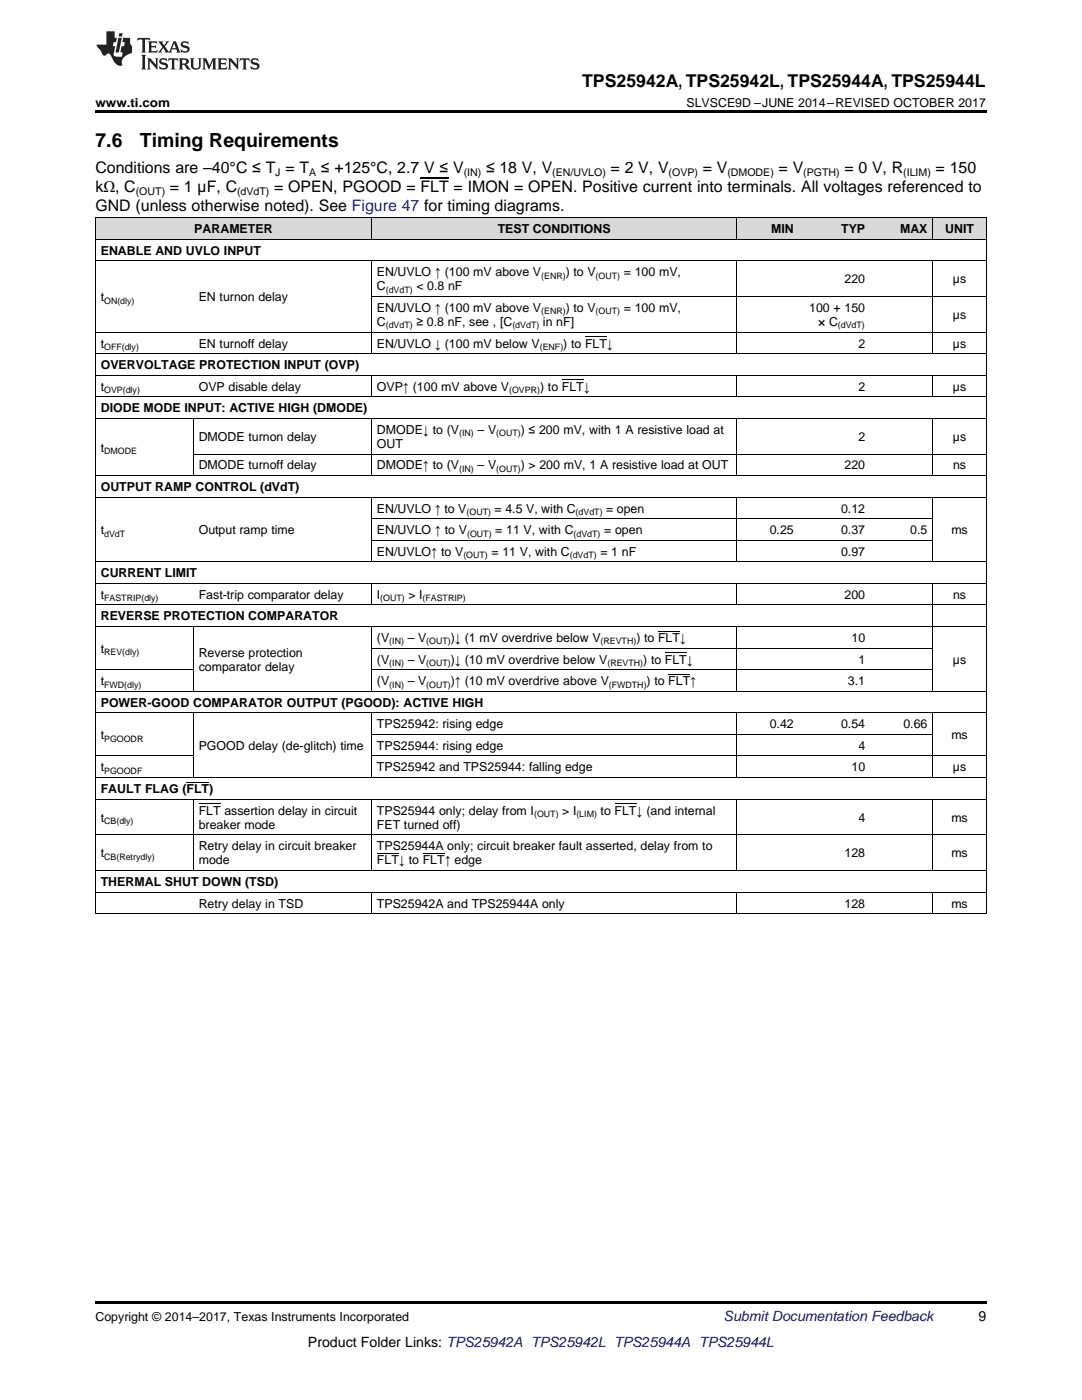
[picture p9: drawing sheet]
<svg xmlns="http://www.w3.org/2000/svg" width="216mm" height="279mm" viewBox="0 0 216 279" stroke-linecap="round" stroke-linejoin="round" font-family="sans-serif">
<defs><g id="words">
<g font-size="3.9">
<text x="19" y="29.3">7.6</text>
<text x="27.9" y="29.3">Timing Requirements</text>
</g>
<text font-size="3.5" x="116.2" y="17.3">TPS25942A, TPS25942L, TPS25944A, TPS25944L</text>
<g font-size="3.2">
<text x="19" y="34.4">Conditions are –40°C ≤ T = T</text>
<text x="64" y="34.4">≤ +125°C, 2.7 V ≤ V</text>
<text x="97" y="34.4">≤ 18 V, V</text>
<text x="121.8" y="34.4">= 2 V, V</text>
<text x="140.2" y="34.4">= V</text>
<text x="155.4" y="34.4">= V</text>
<text x="168.5" y="34.4">= 0 V, R</text>
<text x="186.7" y="34.4">= 150</text>
<text x="19" y="38.3">kΩ, C</text>
<text x="33.9" y="38.3">= 1 µF, C</text>
<text x="54.7" y="38.3">= OPEN, PGOOD = FLT = IMON = OPEN. Positive current into terminals. All voltages referenced to</text>
<text x="19" y="42.2">GND (unless otherwise noted). See Figure 47 for timing diagrams.</text>
</g>
<text font-size="2.8" fill="#0000c8" x="144.4" y="263.6">Submit Documentation Feedback</text>
<g font-size="2.8">
<text x="195.3" y="263.6">9</text>
<text x="61.5" y="268.9">Product Folder Links: TPS25942A TPS25942L TPS25944A TPS25944L</text>
</g>
<g font-size="2.5">
<text x="19" y="21.4">www.ti.com</text>
<text x="137" y="21.4">SLVSCE9D –JUNE 2014–REVISED OCTOBER 2017</text>
<text x="38.8" y="46.5">PARAMETER</text>
<text x="99.3" y="46.5">TEST CONDITIONS</text>
<text x="153.9" y="46.5">MIN</text>
<text x="167.9" y="46.5">TYP</text>
<text x="179.6" y="46.5">MAX</text>
<text x="188.6" y="46.5">UNIT</text>
<text x="20.1" y="50.8">ENABLE AND UVLO INPUT</text>
<text x="75.2" y="55.1">EN/UVLO ↑ (100 mV above V</text>
<text x="75.2" y="57.9">C</text>
<text x="83.1" y="57.9">&lt; 0.8 nF</text>
<text x="112.9" y="55.1">) to V</text>
<text x="124.5" y="55.1">= 100 mV,</text>
<text x="168.5" y="56.5">220</text>
<text x="190.1" y="56.5">µs</text>
<text x="20.1" y="60.1">t</text>
<text x="39.7" y="60.1">EN turnon delay</text>
<text x="75.2" y="62.2">EN/UVLO ↑ (100 mV above V</text>
<text x="75.2" y="65.1">C</text>
<text x="83.1" y="65.1">≥ 0.8 nF, see , [C</text>
<text x="108.3" y="65.1">in nF]</text>
<text x="112.9" y="62.2">) to V</text>
<text x="124.5" y="62.2">= 100 mV,</text>
<text x="161.5" y="62.2">100 + 150</text>
<text x="163.3" y="65.1">× C</text>
<text x="190.1" y="63.6">µs</text>
<text x="20.1" y="69.4">t</text>
<text x="39.7" y="69.4">EN turnoff delay</text>
<text x="75.2" y="69.4">EN/UVLO ↓ (100 mV below V</text>
<text x="112.4" y="69.4">) to FLT↓</text>
<text x="171.3" y="69.4">2</text>
<text x="190.1" y="69.4">µs</text>
<text x="20.1" y="73.7">OVERVOLTAGE PROTECTION INPUT (OVP)</text>
<text x="20.1" y="78">t</text>
<text x="39.7" y="78">OVP disable delay</text>
<text x="75.2" y="78">OVP↑ (100 mV above V</text>
<text x="107.8" y="78">) to FLT↓</text>
<text x="171.3" y="78">2</text>
<text x="190.1" y="78">µs</text>
<text x="20.1" y="82.3">DIODE MODE INPUT: ACTIVE HIGH (DMODE)</text>
<text x="39.7" y="88">DMODE turnon delay</text>
<text x="75.2" y="86.6">DMODE↓ to (V</text>
<text x="75.2" y="89.4">OUT</text>
<text x="95.3" y="86.6">– V</text>
<text x="103.9" y="86.6">) ≤ 200 mV, with 1 A resistive load at</text>
<text x="171.3" y="88">2</text>
<text x="190.1" y="88">µs</text>
<text x="20.1" y="90.1">t</text>
<text x="39.7" y="93.7">DMODE turnoff delay</text>
<text x="75.2" y="93.7">DMODE↑ to (V</text>
<text x="95.3" y="93.7">– V</text>
<text x="103.9" y="93.7">) &gt; 200 mV, 1 A resistive load at OUT</text>
<text x="168.5" y="93.7">220</text>
<text x="190.2" y="93.7">ns</text>
<text x="20.1" y="98">OUTPUT RAMP CONTROL (dVdT)</text>
<text x="20.1" y="106.6">t</text>
<text x="39.7" y="106.6">Output ramp time</text>
<text x="75.2" y="102.3">EN/UVLO ↑ to V</text>
<text x="75.2" y="106.6">EN/UVLO ↑ to V</text>
<text x="98.7" y="102.3">= 4.5 V, with C</text>
<text x="98.8" y="106.6">= 11 V, with C</text>
<text x="120.5" y="106.6">= open</text>
<text x="120.9" y="102.3">= open</text>
<text x="153.6" y="106.6">0.25</text>
<text x="167.8" y="102.3">0.12</text>
<text x="167.8" y="106.6">0.37</text>
<text x="181.6" y="106.6">0.5</text>
<text x="189.8" y="106.6">ms</text>
<text x="75.2" y="110.9">EN/UVLO↑ to V</text>
<text x="98.1" y="110.9">= 11 V, with C</text>
<text x="119.8" y="110.9">= 1 nF</text>
<text x="167.8" y="110.9">0.97</text>
<text x="20.1" y="115.2">CURRENT LIMIT</text>
<text x="20.1" y="119.5">t</text>
<text x="39.7" y="119.5">Fast-trip comparator delay</text>
<text x="75.2" y="119.5">I</text>
<text x="81.5" y="119.5">&gt; I</text>
<text x="168.5" y="119.5">200</text>
<text x="190.2" y="119.5">ns</text>
<text x="20.1" y="123.8">REVERSE PROTECTION COMPARATOR</text>
<text x="20.1" y="130.3">t</text>
<text x="39.7" y="131">Reverse protection</text>
<text x="75.2" y="128.1">(V</text>
<text x="81.4" y="128.1">– V</text>
<text x="90" y="128.1">)↓ (1 mV overdrive below V</text>
<text x="127" y="128.1">) to FLT↓</text>
<text x="169.9" y="128.1">10</text>
<text x="20.1" y="136.7">t</text>
<text x="39.7" y="133.8">comparator delay</text>
<text x="75.2" y="132.4">(V</text>
<text x="75.2" y="136.7">(V</text>
<text x="81.4" y="132.4">– V</text>
<text x="81.4" y="136.7">– V</text>
<text x="90" y="132.4">)↓ (10 mV overdrive below V</text>
<text x="90" y="136.7">)↑ (10 mV overdrive above V</text>
<text x="128.4" y="132.4">) to FLT↓</text>
<text x="129" y="136.7">) to FLT↑</text>
<text x="169.2" y="136.7">3.1</text>
<text x="171.3" y="132.4">1</text>
<text x="190.1" y="132.4">µs</text>
<text x="20.1" y="141">POWER-GOOD COMPARATOR OUTPUT (PGOOD): ACTIVE HIGH</text>
<text x="20.1" y="147.5">t</text>
<text x="39.7" y="149.6">PGOOD delay (de-glitch) time</text>
<text x="75.2" y="145.3">TPS25942: rising edge</text>
<text x="75.2" y="149.6">TPS25944: rising edge</text>
<text x="153.6" y="145.3">0.42</text>
<text x="167.8" y="145.3">0.54</text>
<text x="171.3" y="149.6">4</text>
<text x="180.3" y="145.3">0.66</text>
<text x="189.8" y="147.5">ms</text>
<text x="20.1" y="154">t</text>
<text x="75.2" y="154">TPS25942 and TPS25944: falling edge</text>
<text x="169.9" y="154">10</text>
<text x="190.1" y="154">µs</text>
<text x="20.1" y="158.3">FAULT FLAG (FLT)</text>
<text x="20.1" y="164">t</text>
<text x="39.7" y="162.6">FLT assertion delay in circuit</text>
<text x="39.7" y="165.4">breaker mode</text>
<text x="75.2" y="162.6">TPS25944 only; delay from I</text>
<text x="75.2" y="165.4">FET turned off)</text>
<text x="112.2" y="162.6">&gt; I</text>
<text x="119.8" y="162.6">to FLT↓ (and internal</text>
<text x="171.3" y="164">4</text>
<text x="189.8" y="164">ms</text>
<text x="20.1" y="171.1">t</text>
<text x="39.7" y="169.7">Retry delay in circuit breaker</text>
<text x="39.7" y="172.5">mode</text>
<text x="75.2" y="169.7">TPS25944A only; circuit breaker fault asserted, delay from to</text>
<text x="75.2" y="172.5">FLT↓ to FLT↑ edge</text>
<text x="168.5" y="171.1">128</text>
<text x="189.8" y="171.1">ms</text>
<text x="20.1" y="176.8">THERMAL SHUT DOWN (TSD)</text>
<text x="39.7" y="181.1">Retry delay in TSD</text>
<text x="75.2" y="181.1">TPS25942A and TPS25944A only</text>
<text x="168.5" y="181.1">128</text>
<text x="189.8" y="181.1">ms</text>
<text x="19" y="263.6">Copyright © 2014–2017, Texas Instruments Incorporated</text>
</g>
<g font-size="2.1">
<text x="54.9" y="35.1">J</text>
<text x="61.7" y="35.1">A</text>
<text x="92.5" y="35.1">(IN)</text>
<text x="110.2" y="35.1">(EN/UVLO)</text>
<text x="133.4" y="35.1">(OVP)</text>
<text x="145.1" y="35.1">(DMODE)</text>
<text x="160.3" y="35.1">(PGTH)</text>
<text x="180.2" y="35.1">(ILIM)</text>
<text x="27.1" y="38.9">(OUT)</text>
<text x="47.3" y="38.9">(dVdT)</text>
</g>
<g font-size="1.8">
<text x="77" y="58.4">(dVdT)</text>
<text x="108" y="55.6">(ENR)</text>
<text x="118.9" y="55.6">(OUT)</text>
<text x="20.8" y="60.6">ON(dly)</text>
<text x="77" y="65.5">(dVdT)</text>
<text x="102.2" y="65.5">(dVdT)</text>
<text x="108" y="62.7">(ENR)</text>
<text x="118.9" y="62.7">(OUT)</text>
<text x="167.2" y="65.5">(dVdT)</text>
<text x="20.8" y="69.8">OFF(dly)</text>
<text x="107.7" y="69.8">(ENF)</text>
<text x="20.8" y="78.5">OVP(dly)</text>
<text x="101.6" y="78.5">(OVPR)</text>
<text x="91.6" y="87.1">(IN)</text>
<text x="99" y="87.1">(OUT)</text>
<text x="20.8" y="90.6">DMODE</text>
<text x="91.6" y="94.2">(IN)</text>
<text x="99" y="94.2">(OUT)</text>
<text x="20.8" y="107.1">dVdT</text>
<text x="93.1" y="102.8">(OUT)</text>
<text x="93.2" y="107.1">(OUT)</text>
<text x="114.4" y="107.1">(dVdT)</text>
<text x="114.9" y="102.8">(dVdT)</text>
<text x="92.5" y="111.4">(OUT)</text>
<text x="113.7" y="111.4">(dVdT)</text>
<text x="20.8" y="120">FASTRIP(dly)</text>
<text x="75.9" y="120">(OUT)</text>
<text x="84.3" y="120">(FASTRIP)</text>
<text x="20.8" y="130.8">REV(dly)</text>
<text x="77.7" y="128.6">(IN)</text>
<text x="85.1" y="128.6">(OUT)</text>
<text x="119.8" y="128.6">(REVTH)</text>
<text x="20.8" y="137.2">FWD(dly)</text>
<text x="77.7" y="132.9">(IN)</text>
<text x="77.7" y="137.2">(IN)</text>
<text x="85.1" y="132.9">(OUT)</text>
<text x="85.1" y="137.2">(OUT)</text>
<text x="121.2" y="132.9">(REVTH)</text>
<text x="121.5" y="137.2">(FWDTH)</text>
<text x="20.8" y="148">PGOODR</text>
<text x="20.8" y="154.4">PGOODF</text>
<text x="20.8" y="164.5">CB(dly)</text>
<text x="106.6" y="163.1">(OUT)</text>
<text x="115" y="163.1">(LIM)</text>
<text x="20.8" y="171.6">CB(Retrydly)</text>
</g>
</g></defs>
<g fill="#d8d8d8">
<path d="M19 43.5h19.6v4.3h-19.6z"/>
<path d="M38.6 43.5h35.6v4.3h-35.6z"/>
<path d="M74.2 43.5h72.8v4.3h-72.8z"/>
<path d="M147 43.5h12.5v4.3h-12.5z"/>
<path d="M159.5 43.5h14.2v4.3h-14.2z"/>
<path d="M173.7 43.5h12.5v4.3h-12.5z"/>
<path d="M186.2 43.5h10.6v4.3h-10.6z"/>
</g>
<path d="M19 22h177.8v.5h-177.8zM19 182.4h.2zM74 182.4h.2zM146.9 182.4h.1zM186.1 182.4h.1zM196.7 182.4h.1zM19 259.7h177.8v.5h-177.8z" fill="#000"/>
<g fill="none" stroke="#000" stroke-width=".2">
<path d="M19 52h177.8M19 47.7h177.8M19 43.4h177.8M19.1 43.4v139M74.1 43.4v4.4M74.1 52v18.6M74.2 59.1h122.6M147 43.4v4.4M147 52v18.6M186.1 43.4v4.4M186.1 52v18.6M196.8 43.4v139"/>
<path d="M19 79.2h177.8M19 74.9h177.8M19 70.6h177.8M19 66.3h177.8M74.1 74.9v4.3M147 74.9v4.3M186.1 74.9v4.3M19 99.2h177.8M19 94.9h177.8M19 83.5h177.8M38.5 83.5v11.5M38.6 90.6h158.2"/>
<path d="M74.1 83.5v11.5M74.1 99.2v13M147 83.5v11.5M147 99.2v13M186.1 83.5v11.5M186.1 99.2v13M19 116.4h177.8M19 112.1h177.8M74.1 116.5v4.3M74.2 107.8h111.9M74.2 103.5h111.9M147 116.5v4.3"/>
<path d="M186.1 116.5v21.5M19 138h177.8M19 133.6h19.6M19 125h177.8M19 120.7h177.8M38.5 125.1v12.9M74.1 125.1v12.9M74.2 133.6h111.9M74.2 129.3h111.9M147 125.1v12.9M19 159.5h177.8M19 155.2h177.8"/>
<path d="M19 150.9h19.6M19 142.3h177.8M38.5 142.3v12.9M38.5 159.5v14.3M74.1 142.3v12.9M74.1 159.5v14.3M74.2 150.9h122.6M74.2 146.6h111.9M147 142.3v12.9M147 159.5v14.3M186.1 142.3v12.9M186.1 159.5v14.3"/>
<path d="M19 178h177.8M19 173.7h177.8M19 166.6h177.8M74.1 178v4.4M147 178v4.4M186.1 178v4.4M19 182.3h177.8"/>
</g>
<g fill="#231f20">
<path d="M27.5 7.6l-.1 .5 .4-.2h.6v.1v2.1l-.2 .4h1l-.3-.4v-2.1l.1-.1h.5l.5 .2-.2-.5zM29.5 8.3l.2 .3v1.5l-.2 .4h1.8l.2-.6a1.04 1.04 0 0 1-1.3 .2v-.7h.6l.3 .2v-.6l-.3 .2h-.6v-.6l.8-.1 .4 .3-.2-.5zM31.5 8.3l.9 1.1-.9 1.1h.8l-.2-.2 .5-.7 .4 .7-.2 .2h1.5l-.1-.2 .1-.4h.9l.1 .4-.2 .2h1l-.3-.3-.7-1.9h-.5l-.9 2-.8-1 .9-1h-.8l.1 .3-.3 .5-.4-.6 .2-.2zM34.7 8.6l.4 1h-.7zM36.3 8.4a.63 .63 0 0 0-.2 .7 .63 .63 0 0 0 .6 .4l.6 .2 .1 .2a.75 .75 0 0 1-.7 .4 .75 .75 0 0 1-.6-.5l.1 .7 .1-.1a1.11 1.11 0 0 0 1.5-.6 1.13 1.13 0 0 0-1.2-.8l-.1-.4a1.04 1.04 0 0 1 1.2 .2l-.2-.5-.1 .1-.5-.2zM28.2 10.9l.2 .4v2.2l-.2 .4h1l-.3-.4v-2.2l.3-.4zM29.3 11.6l.3 .4v1.5l-.3 .4h.8l-.2-.4v-1.3l1.5 1.7v-1.9l.2-.4h-.7l.2 .4v.9l-1.1-1.3zM32 11.8a.62 .62 0 0 0-.2 .7 .62 .62 0 0 0 .6 .4l.6 .1 .1 .3a.76 .76 0 0 1-.7 .3 .76 .76 0 0 1-.6-.4l.1 .7 .1-.1a1.11 1.11 0 0 0 1.5-.6 1.13 1.13 0 0 0-1.2-.8l-.1-.4a1.04 1.04 0 0 1 1.2 .2l-.2-.6-.1 .1-.5-.1zM33.7 11.6l-.2 .6a.61 .61 0 0 1 .8-.3v1.6l-.2 .4h.9l-.2-.4v-1.6a.63 .63 0 0 1 .8 .3l-.2-.6zM35.6 11.6l.3 .4v1.5l-.3 .4h1l-.2-.2v-.8l.5 .2a.76 .76 0 0 0 1.2 .7l-1-1a.58 .58 0 0 0 .6-.5 .58 .58 0 0 0-.5-.6zM36.4 11.9h.1a.45 .45 0 0 1 .5 .1 .45 .45 0 0 1 .1 .5l-.7 .2zM37.9 11.6l.2 .2a2.17 2.17 0 0 0 .3 1.9 .99 .99 0 0 0 1.6-.6v-1.1l.2-.4h-.7l.2 .2a1.92 1.92 0 0 1-.2 1.8 .6 .6 0 0 1-.9-.5v-1.1l.2-.4zM40.4 11.6l.2 .4v1.5l-.2 .4h.7l-.2-.4v-1.4l.8 1.8 .8-1.8v1.4l-.2 .4h.9l-.2-.4v-1.5l.2-.4h-.8l-.6 1.5-.6-1.5zM43.4 11.6l.2 .4v1.5l-.2 .4h1.8l.2-.6a1.04 1.04 0 0 1-1.3 .1v-.6h.5l.4 .2v-.6l-.4 .2h-.5v-.7h.8l.3 .3-.1-.6zM45.5 11.6l.2 .4v1.5l-.2 .4h.7l-.2-.4v-1.3l1.5 1.7v-1.9l.2-.4h-.7l.2 .4v.9l-1.1-1.3zM47.9 11.6l-.1 .6a.61 .61 0 0 1 .8-.3v1.6l-.3 .4h1l-.3-.4 .1-1.6a.63 .63 0 0 1 .7 .3l-.1-.6zM50.2 11.8a.62 .62 0 0 0-.2 .7 .62 .62 0 0 0 .6 .4l.6 .1 .2 .3a.76 .76 0 0 1-.8 .3 .76 .76 0 0 1-.6-.4l.1 .7 .2-.1a1.11 1.11 0 0 0 1.5-.6 1.13 1.13 0 0 0-1.3-.8l-.1-.4a1.04 1.04 0 0 1 1.2 .2l-.1-.6-.2 .1-.5-.1z"/>
<path d="M21.2 6.3v2.6h-1.9l.1 .4 .7 .9a.91 .91 0 0 0 1 .8 .56 .56 0 0 1 .5-.3 .56 .56 0 0 1 .5 .3l.4 .8a1.53 1.53 0 0 0 1.9 1.2 1.54 1.54 0 0 1 1-2.1l.9-.3v-1.4a1.52 1.52 0 0 1-.3-1.6h-1.4l-.2 .8h.5l-.2 .8h-.4l-.2 1v.2l.4 .1-.2 .8a1.93 1.93 0 0 1-1.6-.3l.3-1.8h-.5l.2-.8h.4l.2-.8h-.4v-1.3zM23.6 7.6l-.6 2.9h.7l.6-2.9zM23.8 6.6l-.1 .7h.6l.2-.7z"/>
</g>
<path d="M112.1 75.8h4.4M116.7 67.2h4.4M131.3 126h4.4M132.7 130.3h4.4M133.3 134.6h4.4M37.2 156.1h4.5M39.7 160.4h4.3M75.2 170.4h4.4M84.3 170.4h4.4M122.6 160.4h4.4" fill="none" stroke="#000" stroke-width=".2"/>
<path d="M83.9 35.5h5.7" fill="none" stroke="#000" stroke-width=".21"/>
<use href="#words"/>
</svg>
